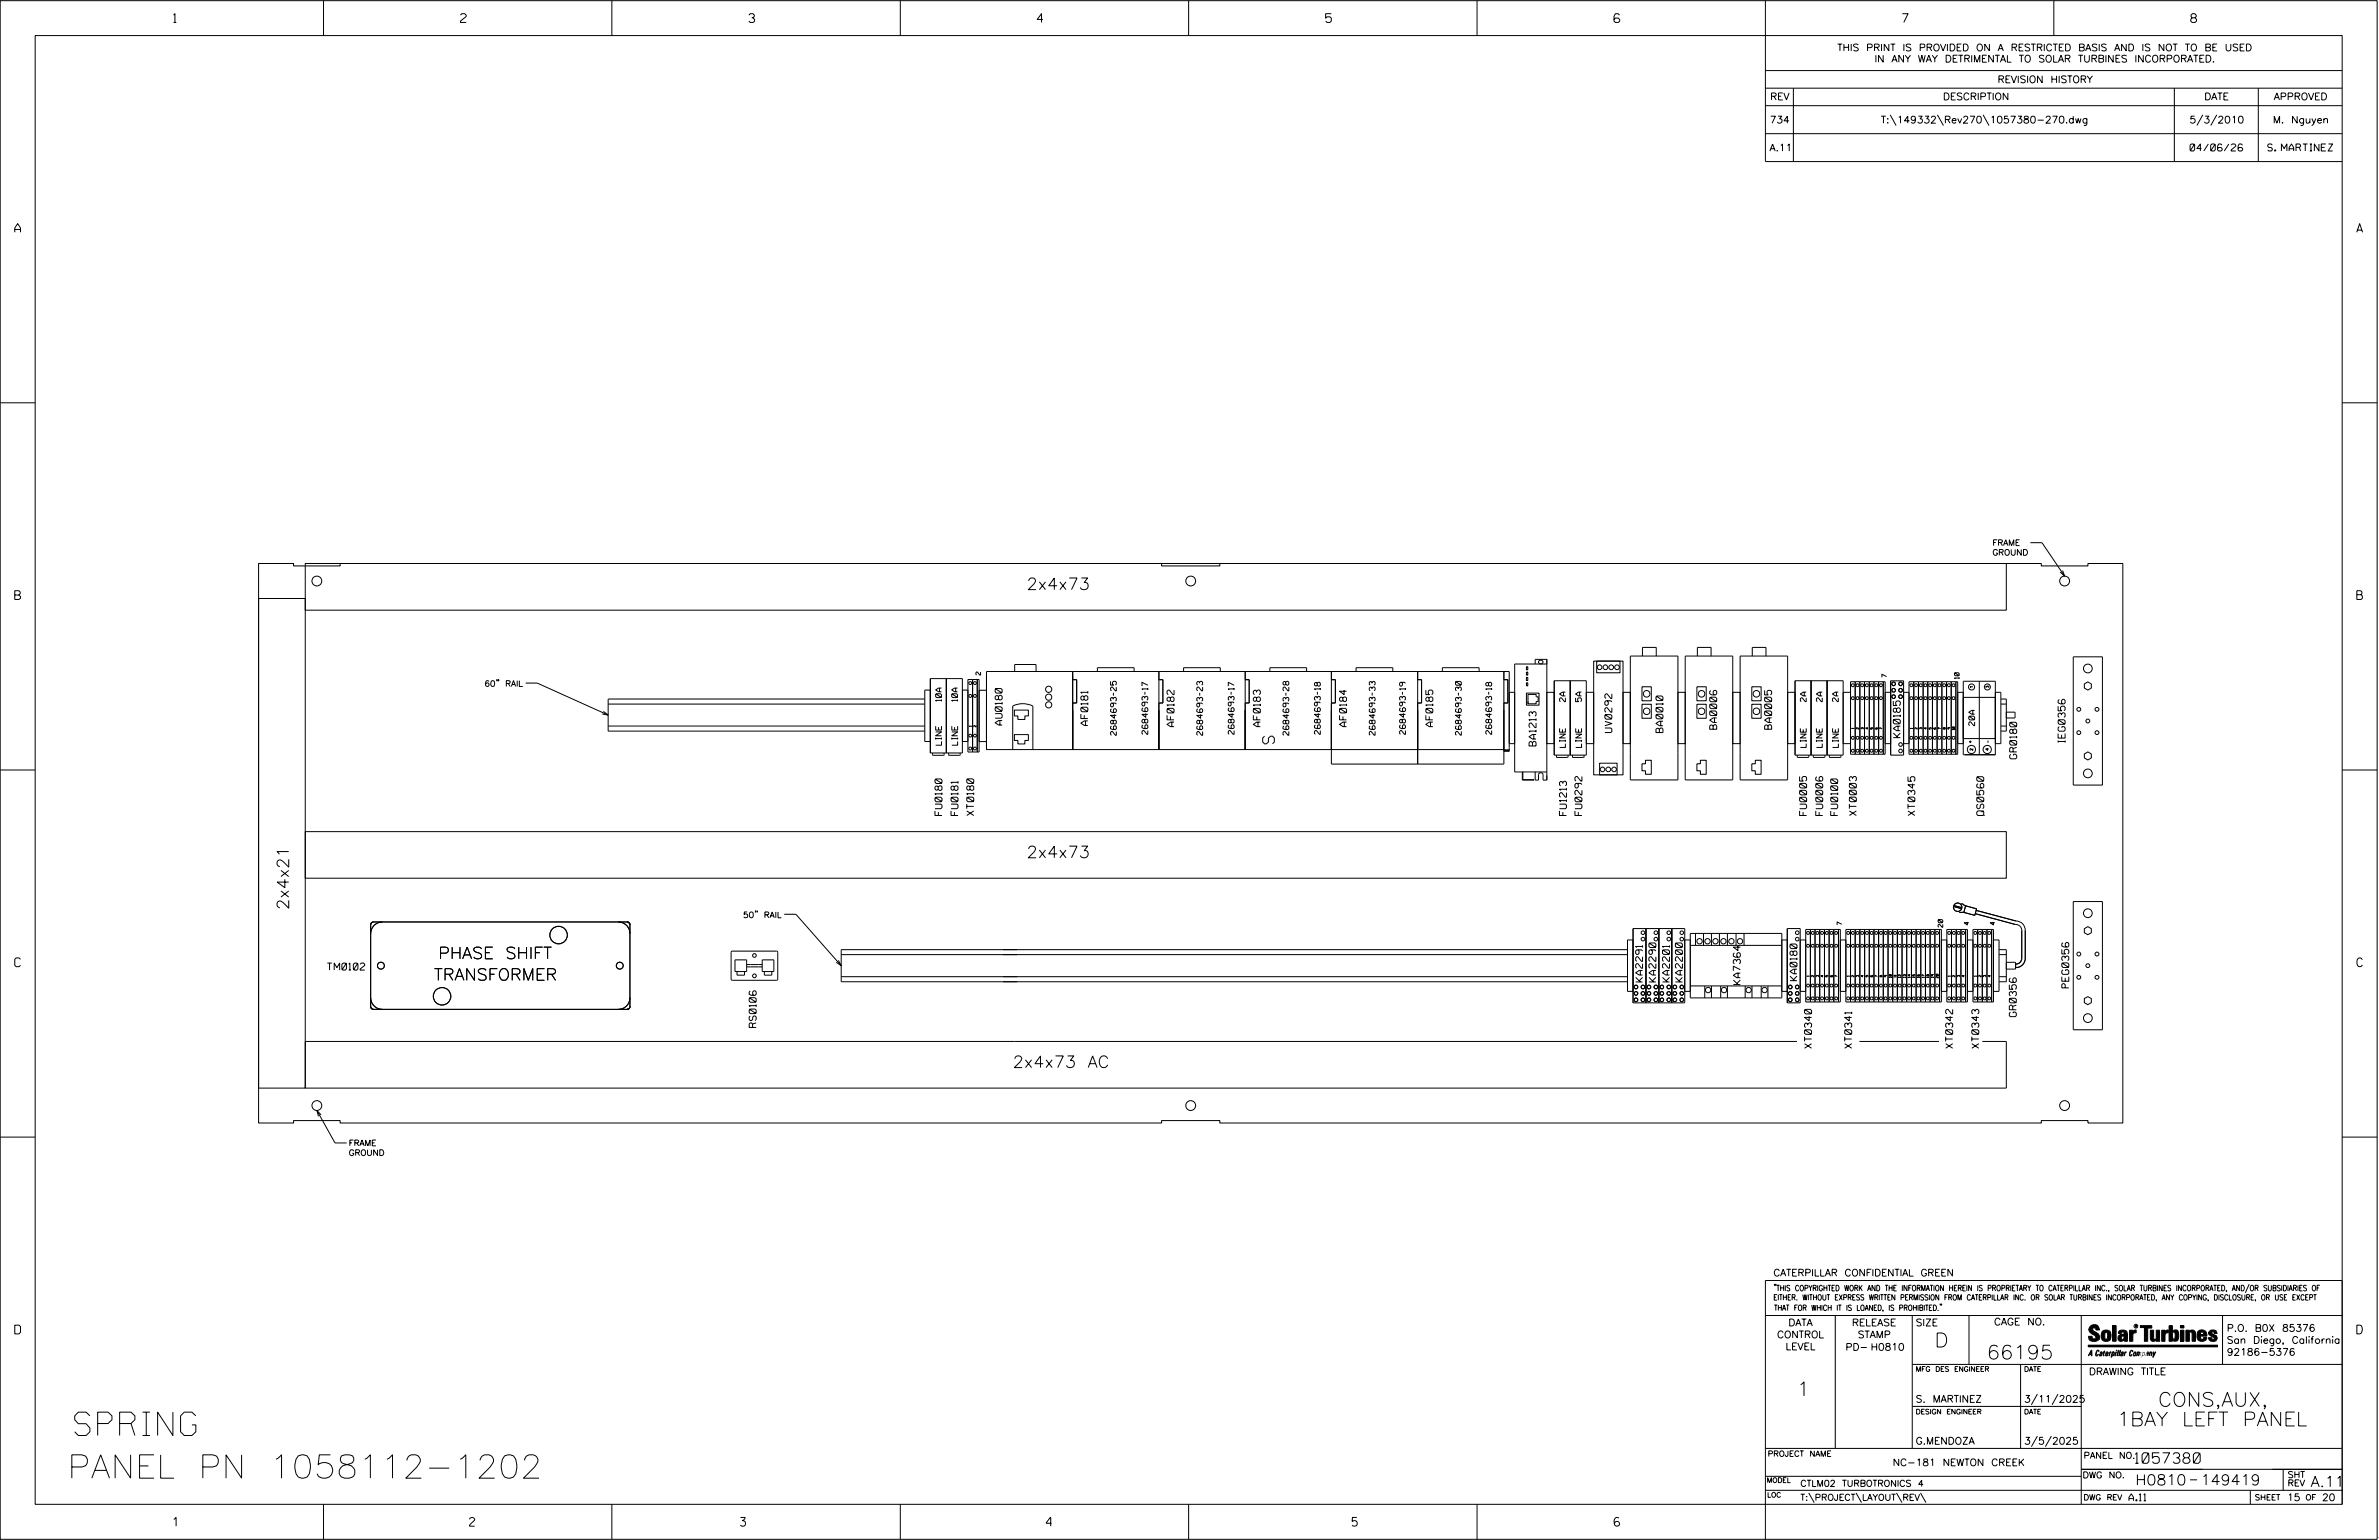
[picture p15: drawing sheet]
<svg xmlns="http://www.w3.org/2000/svg" width="864mm" height="559mm" viewBox="0 0 864 559" stroke-linecap="round" stroke-linejoin="round" font-family="sans-serif">
<defs><g id="words">
<g font-size="8.5">
<text x="27.1" y="520.9">SPRING</text>
<text x="24.5" y="536.4">PANEL PN 1058112-1202</text>
</g>
<g font-size="5.1">
<text x="702.3" y="488.8">D</text>
<text x="721.2" y="493.2">66195</text>
<text x="652.2" y="506.5">1</text>
<text x="783.4" y="510.3">CONS,AUX,</text>
<text x="768.4" y="517.4">1BAY LEFT PANEL</text>
</g>
<g font-size="4.2">
<text x="372.7" y="214">2x4x73</text>
<text x="462.6" y="269.9" transform="rotate(-90 462.6 269.9)">S</text>
<text x="372.7" y="311.3">2x4x73</text>
<text x="104.8" y="330.1" transform="rotate(-90 104.8 330.1)">2x4x21</text>
<text x="159.1" y="347.9">PHASE SHIFT</text>
<text x="157.5" y="355.7">TRANSFORMER</text>
<text x="367.6" y="387.4">2x4x73 AC</text>
</g>
<g font-size="3.8">
<text x="775.1" y="531">1057380</text>
<text x="775.2" y="538.9">H0810</text>
<text x="798.8" y="538.9">149419</text>
<text x="838.8" y="539.5">A.11</text>
</g>
<g font-size="3.2">
<text x="63" y="8.2">1</text>
<text x="167.2" y="8.2">2</text>
<text x="271.8" y="8.2">3</text>
<text x="376.5" y="8.2">4</text>
<text x="481.2" y="8.2">5</text>
<text x="690.6" y="8.2">7</text>
<text x="795.3" y="8.2">8</text>
<text x="5.4" y="84.3">A</text>
<text x="855.5" y="84.3">A</text>
<text x="5.4" y="217.5">B</text>
<text x="855.6" y="217.5">B</text>
<text x="5.4" y="350.8">C</text>
<text x="855.6" y="350.8">C</text>
<text x="5.4" y="484">D</text>
<text x="855.6" y="484">D</text>
<text x="62.8" y="553.8">1</text>
<text x="170.4" y="553.8">2</text>
<text x="268.8" y="553.8">3</text>
<text x="379.8" y="553.8">4</text>
<text x="490.8" y="553.8">5</text>
<text x="585.9" y="553.8">6</text>
</g>
<g font-size="2.5">
<text x="666.9" y="18.5">THIS PRINT IS PROVIDED ON A RESTRICTED BASIS AND IS NOT TO BE USED</text>
<text x="680.5" y="22.6">IN ANY WAY DETRIMENTAL TO SOLAR TURBINES INCORPORATED.</text>
<text x="725.1" y="30">REVISION HISTORY</text>
<text x="642.6" y="36.3">REV</text>
<text x="705.3" y="36.3">DESCRIPTION</text>
<text x="800.2" y="36.3">DATE</text>
<text x="825.4" y="36.3">APPROVED</text>
<text x="642.4" y="44.7">734</text>
<text x="682.8" y="44.7">T:\149332\Rev270\1057380-270.dwg</text>
<text x="794.8" y="44.7">5/3/2010</text>
<text x="825.1" y="44.7">M. Nguyen</text>
<text x="642.4" y="54.8">A.11</text>
<text x="795" y="54.8">04/06/26</text>
<text x="823.2" y="54.8">S. MARTINEZ</text>
<text x="363.8" y="263.1" transform="rotate(-90 363.8 263.1)">AU0180</text>
<text x="394.9" y="263.3" transform="rotate(-90 394.9 263.3)">AF0181</text>
<text x="426.2" y="263.7" transform="rotate(-90 426.2 263.7)">AF0182</text>
<text x="457.5" y="263.7" transform="rotate(-90 457.5 263.7)">AF0183</text>
<text x="488.8" y="263.7" transform="rotate(-90 488.8 263.7)">AF0184</text>
<text x="520.1" y="263.7" transform="rotate(-90 520.1 263.7)">AF0185</text>
<text x="585.1" y="265.8" transform="rotate(-90 585.1 265.8)">UV0292</text>
<text x="603.7" y="265.8" transform="rotate(-90 603.7 265.8)">BA0010</text>
<text x="623.2" y="264.6" transform="rotate(-90 623.2 264.6)">BA0006</text>
<text x="643.1" y="264.6" transform="rotate(-90 643.1 264.6)">BA0005</text>
<text x="689.8" y="267.7" transform="rotate(-90 689.8 267.7)">KA0185</text>
<text x="749.7" y="269.5" transform="rotate(-90 749.7 269.5)">IEG0356</text>
<text x="557.6" y="270.7" transform="rotate(-90 557.6 270.7)">BA1213</text>
<text x="732.1" y="275.3" transform="rotate(-90 732.1 275.3)">GR0180</text>
<text x="341.9" y="295.9" transform="rotate(-90 341.9 295.9)">FU0180</text>
<text x="347.8" y="295.9" transform="rotate(-90 347.8 295.9)">FU0181</text>
<text x="353.5" y="295.9" transform="rotate(-90 353.5 295.9)">XT0180</text>
<text x="568.6" y="295.9" transform="rotate(-90 568.6 295.9)">FU1213</text>
<text x="574.2" y="295.9" transform="rotate(-90 574.2 295.9)">FU0292</text>
<text x="655.8" y="295.9" transform="rotate(-90 655.8 295.9)">FU0005</text>
<text x="661.7" y="295.9" transform="rotate(-90 661.7 295.9)">FU0006</text>
<text x="667.1" y="295.9" transform="rotate(-90 667.1 295.9)">FU0100</text>
<text x="673.9" y="295.9" transform="rotate(-90 673.9 295.9)">XT0003</text>
<text x="695.1" y="295.9" transform="rotate(-90 695.1 295.9)">XT0345</text>
<text x="720.1" y="295.9" transform="rotate(-90 720.1 295.9)">QS0560</text>
<text x="118.8" y="352">TM0102</text>
<text x="596.3" y="356.3" transform="rotate(-90 596.3 356.3)">KA2291</text>
<text x="601.1" y="356.3" transform="rotate(-90 601.1 356.3)">KA2290</text>
<text x="606" y="356.3" transform="rotate(-90 606 356.3)">KA2201</text>
<text x="610.7" y="356.3" transform="rotate(-90 610.7 356.3)">KA2200</text>
<text x="631.7" y="357.3" transform="rotate(-90 631.7 357.3)">KA7364</text>
<text x="652.3" y="355.8" transform="rotate(-90 652.3 355.8)">KA0180</text>
<text x="751" y="358.5" transform="rotate(-90 751 358.5)">PEG0356</text>
<text x="731.9" y="368.9" transform="rotate(-90 731.9 368.9)">GR0356</text>
<text x="274.5" y="372.8" transform="rotate(-90 274.5 372.8)">RS0106</text>
<text x="657.6" y="380.3" transform="rotate(-90 657.6 380.3)">XT0340</text>
<text x="672.2" y="380.3" transform="rotate(-90 672.2 380.3)">XT0341</text>
<text x="708.9" y="380.3" transform="rotate(-90 708.9 380.3)">XT0342</text>
<text x="718.3" y="380.3" transform="rotate(-90 718.3 380.3)">XT0343</text>
<text x="643.8" y="463">CATERPILLAR CONFIDENTIAL GREEN</text>
<text x="645.1" y="485.5">CONTROL</text>
<text x="649.2" y="481.1">DATA</text>
<text x="672.3" y="481.1">RELEASE</text>
<text x="674.4" y="485.5">STAMP</text>
<text x="695.4" y="481.1">SIZE</text>
<text x="723.8" y="480.8">CAGE NO.</text>
<text x="808.4" y="483.1">P.O. B0X 85376</text>
<text x="648.2" y="489.8">LEVEL</text>
<text x="669.9" y="490">PD- H0810</text>
<text x="808.4" y="487.5">San Diego, California</text>
<text x="808.4" y="491.8">92186-5376</text>
<text x="758.3" y="498.9">DRAWING TITLE</text>
<text x="695.4" y="508.9">S. MARTINEZ</text>
<text x="734.8" y="508.9">3/11/2025</text>
<text x="695.4" y="524.1">G.MENDOZA</text>
<text x="734.8" y="524.1">3/5/2025</text>
<text x="687.1" y="531.9">NC-181 NEWTON CREEK</text>
<text x="772.8" y="544.6">A.11</text>
<text x="830.2" y="544.6">15</text>
<text x="842.9" y="544.6">20</text>
</g>
<g font-size="2.3">
<text x="756.4" y="529.2">PANEL NO.</text>
<text x="653.5" y="539.4">CTLM02 TURBOTRONICS 4</text>
<text x="756" y="536.3">DWG NO.</text>
<text x="830.4" y="539.3">REV</text>
<text x="830.4" y="536.2">SHT</text>
<text x="653.5" y="544.5">T:\PROJECT\LAYOUT\REV\</text>
</g>
<g font-size="2.1">
<text x="723.3" y="198">FRAME</text>
<text x="723.3" y="201.5">GROUND</text>
<text x="175.8" y="249.1">60&quot; RAIL</text>
<text x="341.8" y="254.5" transform="rotate(-90 341.8 254.5)">10A</text>
<text x="347.6" y="254.5" transform="rotate(-90 347.6 254.5)">10A</text>
<text x="568.2" y="254.6" transform="rotate(-90 568.2 254.6)">2A</text>
<text x="574.1" y="254.6" transform="rotate(-90 574.1 254.6)">5A</text>
<text x="655.7" y="254.6" transform="rotate(-90 655.7 254.6)">2A</text>
<text x="661.5" y="254.6" transform="rotate(-90 661.5 254.6)">2A</text>
<text x="667.3" y="254.6" transform="rotate(-90 667.3 254.6)">2A</text>
<text x="716.8" y="263.3" transform="rotate(-90 716.8 263.3)">20A</text>
<text x="405.3" y="266.8" transform="rotate(-90 405.3 266.8)">2684693-25</text>
<text x="416.7" y="266.5" transform="rotate(-90 416.7 266.5)">2684693-17</text>
<text x="436.6" y="266.8" transform="rotate(-90 436.6 266.8)">2684693-23</text>
<text x="448" y="266.5" transform="rotate(-90 448 266.5)">2684693-17</text>
<text x="467.9" y="266.8" transform="rotate(-90 467.9 266.8)">2684693-28</text>
<text x="479.3" y="266.5" transform="rotate(-90 479.3 266.5)">2684693-18</text>
<text x="499.2" y="266.8" transform="rotate(-90 499.2 266.8)">2684693-33</text>
<text x="510.2" y="266.5" transform="rotate(-90 510.2 266.5)">2684693-19</text>
<text x="530.5" y="266.8" transform="rotate(-90 530.5 266.8)">2684693-30</text>
<text x="541.5" y="266.5" transform="rotate(-90 541.5 266.5)">2684693-18</text>
<text x="341.8" y="270.4" transform="rotate(-90 341.8 270.4)">LINE</text>
<text x="347.6" y="270.4" transform="rotate(-90 347.6 270.4)">LINE</text>
<text x="568.3" y="271.2" transform="rotate(-90 568.3 271.2)">LINE</text>
<text x="574.1" y="271.2" transform="rotate(-90 574.1 271.2)">LINE</text>
<text x="655.7" y="271.2" transform="rotate(-90 655.7 271.2)">LINE</text>
<text x="661.5" y="271.2" transform="rotate(-90 661.5 271.2)">LINE</text>
<text x="667.3" y="271.2" transform="rotate(-90 667.3 271.2)">LINE</text>
<text x="269.7" y="333">50&quot; RAIL</text>
<text x="126.6" y="419.3">GROUND</text>
<text x="126.6" y="415.8">FRAME</text>
</g>
<g font-size="2">
<text x="643.8" y="468.4">&quot;THIS COPYRIGHTED WORK AND THE INFORMATION HEREIN IS PROPRIETARY TO CATERPILLAR INC., SOLAR TURBINES INCORPORATED, AND/OR SUBSIDIARIES OF</text>
<text x="643.8" y="471.8">EITHER. WITHOUT EXPRESS WRITTEN PERMISSION FROM CATERPILLAR INC. OR SOLAR TURBINES INCORPORATED, ANY COPYING, DISCLOSURE, OR USE EXCEPT</text>
<text x="644" y="475.6">THAT FOR WHICH IT IS LOANED, IS PROHIBITED.&quot;</text>
<text x="641.7" y="528.5">PROJECT NAME</text>
<text x="756.3" y="544.3">DWG REV</text>
<text x="818.5" y="544.3">SHEET</text>
<text x="836.9" y="544.3">OF</text>
</g>
<g font-size="1.8">
<text x="695.4" y="497.6">MFG DES ENGINEER</text>
<text x="734.8" y="497.6">DATE</text>
<text x="695.4" y="513.1">DESIGN ENGINEER</text>
<text x="734.8" y="513.1">DATE</text>
<text x="641.3" y="538">MODEL</text>
<text x="641.5" y="543.3">LOC</text>
</g>
<g font-size="1.7">
<text x="355.9" y="245" transform="rotate(-90 355.9 245)">2</text>
<text x="684.8" y="245.8" transform="rotate(-90 684.8 245.8)">7</text>
<text x="711.2" y="246.3" transform="rotate(-90 711.2 246.3)">10</text>
<text x="668.6" y="335.6" transform="rotate(-90 668.6 335.6)">7</text>
<text x="714.7" y="335.6" transform="rotate(-90 714.7 335.6)">4</text>
<text x="724.2" y="335.6" transform="rotate(-90 724.2 335.6)">4</text>
<text x="705.3" y="336.5" transform="rotate(-90 705.3 336.5)">20</text>
</g>
<g font-size="1.1">
<text x="716.2" y="249.6" transform="rotate(-90 716.2 249.6)">1</text>
<text x="721.9" y="249.6" transform="rotate(-90 721.9 249.6)">3</text>
<text x="722.2" y="269.5" transform="rotate(-90 722.2 269.5)">-</text>
<text x="716.2" y="272.3" transform="rotate(-90 716.2 272.3)">2</text>
<text x="721.9" y="272.3" transform="rotate(-90 721.9 272.3)">4</text>
</g>
<text font-size=".9" x="775.1" y="481.7">R</text>
<g font-size=".8">
<text x="352.6" y="263.6" transform="rotate(-90 352.6 263.6)">1</text>
<text x="354.3" y="263.8" transform="rotate(-90 354.3 263.8)">2</text>
<text x="673" y="264.4" transform="rotate(-90 673 264.4)">1</text>
<text x="674.7" y="264.6" transform="rotate(-90 674.7 264.6)">2</text>
<text x="676.4" y="264.6" transform="rotate(-90 676.4 264.6)">3</text>
<text x="678.1" y="264.6" transform="rotate(-90 678.1 264.6)">4</text>
<text x="679.8" y="264.6" transform="rotate(-90 679.8 264.6)">5</text>
<text x="681.5" y="264.6" transform="rotate(-90 681.5 264.6)">6</text>
<text x="683.2" y="264.6" transform="rotate(-90 683.2 264.6)">7</text>
<text x="694.3" y="264.4" transform="rotate(-90 694.3 264.4)">1</text>
<text x="696" y="264.6" transform="rotate(-90 696 264.6)">2</text>
<text x="697.7" y="264.6" transform="rotate(-90 697.7 264.6)">3</text>
<text x="699.4" y="264.6" transform="rotate(-90 699.4 264.6)">4</text>
<text x="701.1" y="264.6" transform="rotate(-90 701.1 264.6)">5</text>
<text x="706.2" y="264.6" transform="rotate(-90 706.2 264.6)">8</text>
<text x="707.9" y="264.6" transform="rotate(-90 707.9 264.6)">9</text>
<text x="709.6" y="264.9" transform="rotate(-90 709.6 264.9)">10</text>
<text x="656.8" y="354.3" transform="rotate(-90 656.8 354.3)">1</text>
<text x="658.5" y="354.5" transform="rotate(-90 658.5 354.5)">2</text>
<text x="660.2" y="354.5" transform="rotate(-90 660.2 354.5)">3</text>
<text x="661.9" y="354.5" transform="rotate(-90 661.9 354.5)">4</text>
<text x="663.6" y="354.5" transform="rotate(-90 663.6 354.5)">5</text>
<text x="665.3" y="354.5" transform="rotate(-90 665.3 354.5)">6</text>
<text x="667" y="354.5" transform="rotate(-90 667 354.5)">7</text>
<text x="671.3" y="354.3" transform="rotate(-90 671.3 354.3)">1</text>
<text x="673" y="354.5" transform="rotate(-90 673 354.5)">2</text>
<text x="674.7" y="354.5" transform="rotate(-90 674.7 354.5)">3</text>
<text x="676.4" y="354.5" transform="rotate(-90 676.4 354.5)">4</text>
<text x="678.1" y="354.5" transform="rotate(-90 678.1 354.5)">5</text>
<text x="679.8" y="354.5" transform="rotate(-90 679.8 354.5)">6</text>
<text x="681.5" y="354.5" transform="rotate(-90 681.5 354.5)">7</text>
<text x="683.2" y="354.5" transform="rotate(-90 683.2 354.5)">8</text>
<text x="684.9" y="354.5" transform="rotate(-90 684.9 354.5)">9</text>
<text x="686.6" y="354.7" transform="rotate(-90 686.6 354.7)">10</text>
<text x="688.3" y="354.6" transform="rotate(-90 688.3 354.6)">11</text>
<text x="690" y="354.7" transform="rotate(-90 690 354.7)">12</text>
<text x="691.7" y="354.7" transform="rotate(-90 691.7 354.7)">13</text>
<text x="693.4" y="354.7" transform="rotate(-90 693.4 354.7)">14</text>
<text x="695.1" y="354.7" transform="rotate(-90 695.1 354.7)">15</text>
<text x="696.8" y="354.7" transform="rotate(-90 696.8 354.7)">16</text>
<text x="698.5" y="354.7" transform="rotate(-90 698.5 354.7)">17</text>
<text x="700.2" y="354.7" transform="rotate(-90 700.2 354.7)">18</text>
<text x="701.9" y="354.7" transform="rotate(-90 701.9 354.7)">19</text>
<text x="703.6" y="354.9" transform="rotate(-90 703.6 354.9)">20</text>
<text x="708" y="354.3" transform="rotate(-90 708 354.3)">1</text>
<text x="709.7" y="354.5" transform="rotate(-90 709.7 354.5)">2</text>
<text x="711.4" y="354.5" transform="rotate(-90 711.4 354.5)">3</text>
<text x="713.1" y="354.5" transform="rotate(-90 713.1 354.5)">4</text>
<text x="717.5" y="354.3" transform="rotate(-90 717.5 354.3)">1</text>
<text x="719.2" y="354.5" transform="rotate(-90 719.2 354.5)">2</text>
<text x="720.9" y="354.5" transform="rotate(-90 720.9 354.5)">3</text>
<text x="722.6" y="354.5" transform="rotate(-90 722.6 354.5)">4</text>
</g>
</g></defs>
<g fill="none" stroke="#000" stroke-width=".36">
<path d="M.1 .2h862.8v558.4h-862.8zM12.8 12.9h837.4v533h-837.4zM117.4 .2v12.7M222.1 .2v12.7M326.8 .2v12.7M431.5 .2v12.7M536.2 .2v12.7M587.9 5.5l-.5-.5h-1l-.5 1v1.7l.5 .4h1l.6-.4v-.6l-.6-.5h-1l-.5 .5M640.9 .2v58.4h209.3M745.6 .2v12.7M640.9 25.6h209.3M640.9 32h209.3"/>
<path d="M640.9 38.3h209.3M651 32v26.6M789.3 32v26.6M819.8 32v26.6M640.9 48.5h209.3M686.2 41.7l2.1 3.8M703.3 41.7l2.2 3.8M719.9 41.7l2.1 3.8M799.6 41.7l-2.1 3.8M804.7 41.7l-2.2 3.8M.1 146.2h12.7M850.2 146.2h12.7"/>
<path d="M737 196.9h4.3l8.2 12.2M93.9 204.5h12.7v.9h16.9v-.9h298.2v.9h21.1v-.9h298.2v.9h16.9v-.9h12.7v203h-12.7v-.9h-16.9v.9h-298.2v-.9h-21.1v.9h-298.2v-.9h-16.9v.9h-12.7zM93.9 217.2h16.9v177.6h-16.9zM110.8 204.5h617.5v16.9h-617.5zM748.7 207l.8 2.1-1.6-1.5M578.5 239.9h10.7v41.3h-10.7zM579.6 239.9h8.5v4.2h-8.5zM591.8 238.1h17.3v44.9h-17.3zM596.2 238.1v-3.2h5v3.2M611.8 238.1h17.2v44.9h-17.2zM616.2 238.1v-3.2h4.9v3.2M631.7 238.1h17.2v44.9h-17.2z"/>
<path d="M636.1 238.1v-3.2h5v3.2M752.6 238.3h10.6v46.6h-10.6zM180.5 246.7h-.2h.2l-.2 .5M181.1 246.7h-.2h.2l-.2 .5M190.8 247.9h4.2l25.8 11.6M219 258.1l1.8 1.4-2.2-.4M220.8 255.5h114.9M335.7 253.6h-114.9v11.7h114.9M337.7 250.4h-2v18.7h2M337.7 246.2h11.7v27h-11.7zM343.5 246.2v27M349.4 250.4h2"/>
<path d="M351.4 246.6h4v26.3h-4zM353.1 246.6v26.3M354.8 246.6v26.3M355.4 250.5h2.7v18.6h-2.7zM368.2 257.7h5.1v2.1h-1.3v1.3h-2.5v-1.3h-1.3zM368.3 243.7v-2.6h7.8v2.6M389.4 246.6h1.4v8.5h-1.4M389.4 243.7v28.3M398.4 243.7v-1.4h13.3v1.4M420.7 246.6h1.4v8.5h-1.4M420.7 243.7v28.3M429.6 243.7v-1.4h13.4v1.4"/>
<path d="M452 246.6h1.5v8.5h-1.5M452 243.7v28.3M461 243.7v-1.4h13.3v1.4M483.3 246.6h1.5v8.5h-1.5M492.3 243.7v-1.4h13.3v1.4M514.6 246.6h1.4v8.5h-1.4M514.6 243.7v33.5M523.6 243.7v-1.4h13.3v1.4M545.9 243.7v33.5h-62.6v-33.5M545.9 246.6h1.5v8.5h-1.5M547.9 251.2h1.9M554.1 247.8h.5v1h-.5z"/>
<path d="M554.1 245.8h.5v1.1h-.5zM554.1 243.9h.5v1.1h-.5zM554.1 241.9h.5v1.1h-.5zM554.1 251.5h4.6v4.4h-4.6zM554.7 254.5v.9h2.9v-.9h.8v-1.7h-.8v-.8h-2.9v3.4M557.3 240.9v-1.6h4.2v43.8h-1.4v-2a.84 .84 0 0 0-.8-.7 .84 .84 0 0 0-.8 .7v2h-1.2v-3M561.5 240.9h-11.7v39.2h11.7M561.5 251.2h2.7v18.6h-2.7zM564.2 247h11.6v27h-11.6zM570 247v27M575.8 251.2h2.7v18.6h-2.7zM589.2 251.2h2.6v18.6h-2.6z"/>
<path d="M596.1 255.6h3.3v5h-3.3zM596.1 249.2h3.3v5.1h-3.3zM609.1 251.2h2.7v18.6h-2.7zM616 255.6h3.4v5h-3.4zM616 249.2h3.4v5.1h-3.4zM629 251.2h2.7v18.6h-2.7zM635.9 255.6h3.4v5h-3.4zM635.9 249.2h3.4v5.1h-3.4zM648.9 251.2h2.7v18.6h-2.7zM651.6 247h17.5v27h-17.5zM657.4 247v27M663.3 247v27"/>
<path d="M669.1 251.2h2.7v18.6h-2.7zM671.8 247.4h12.5v26.3h-12.5zM673.5 247.4v26.3M675.1 247.4v26.3M676.8 247.4v26.3M678.6 247.4v26.3M680.3 247.4v26.3M682 247.4v26.3M683.6 247.4v26.3M684.3 251.2h2M686.3 247.1h4.7v26.9h-4.7zM691 251.2h2"/>
<path d="M693 247.4h17.7v26.3h-17.7zM694.7 247.4v26.3M696.4 247.4v26.3M698.1 247.4v26.3M699.8 247.4v26.3M701.5 247.4v26.3M703.2 247.4v26.3M704.9 247.4v26.3M706.6 247.4v26.3M708.3 247.4v26.3M710 247.4v26.3M710.7 251.2h2"/>
<path d="M712.7 253h11.6v15h-11.6zM712.7 247.2h11.6v26.7h-11.6zM718.5 247.2v26.7M724.3 251.2h2v18.6h-2M726.3 253.6h2v11.7h-2M726.3 255.5h2M728.3 258.4h3.2v2.1h-3.2M756.6 248.2l1.3-.8 1.3 .8v1.5l-1.3 .7-1.3-.7zM.1 279.4h12.7M220.8 263.5h114.9M338.5 273.2l.2 .9h3.8l.2-.9M344.3 273.2l.2 .9h3.9l.1-.9"/>
<path d="M349.4 269.1h2M367.6 272v-15.8a8.3 8.3 0 0 1 7.3 0v15.8M368.2 266.6h5.1v2.1h-1.3v1.2h-2.5v-1.2h-1.3zM545.9 272.1h2l-2 .5h2zM545.9 272h-187.8v-28.3h189.8v28.9M547.9 269.8h1.9M565 274l.2 .8h3.8l.2-.8M570.8 274l.2 .8h3.9l.1-.8M580.7 276.9h6.3v4.3h-6.3zM597.3 275.9h2.1v5.1h-2.1v-1.3h-1.2v-2.6h1.2zM616 277.1h1.3v-1.2h2.1v5.1h-2.1v-1.3h-1.3zM635.9 277.1h1.3v-1.2h2.1v5.1h-2.1v-1.3h-1.3z"/>
<path d="M652.4 274l.2 .8h3.8l.2-.8M658.2 274l.2 .8h3.9l.1-.8M664.1 274l.1 .8h3.9l.2-.8M684.3 269.8h2M691 269.8h2M702.1 264.1l-.2 .3 .3 .2h.4l.2-.4h-.5l.2 .4M704.5 264.4l-.9-.4v.6M710.7 269.8h2M714.8 269.2h.9M715.2 268.7v.9M726.3 263.5h2M756.6 273.6l1.3-.8 1.3 .8v1.4l-1.3 .8-1.3-.8z"/>
<path d="M850.2 279.4h12.7M552.8 280.1v2.8l4.1 .2h-4.3v-3M110.8 301.8h617.5v16.9h-617.5zM135 334.7l.6-.2 92.4 .1 .5 .4 .2 .6-.1 29.9-.4 .6-.6 .2-92.3-.1-.5-.4-.3-.6v-29.6zM138.8 334.5a4.3 4.3 0 0 0-4.3 4.3M224.4 334.5a4.2 4.2 0 0 1 4.3 4.3M274.4 330.6h-.3h.3l-.3 .5M275 330.6l-.2 .5M284.7 331.8h4.2l16.5 18.6M592.8 336.9h18.8v27h-18.8zM597.5 336.9v27M602.2 336.9v27"/>
<path d="M606.9 336.9v27M613.6 338.7h33.2v23.4h-33.2zM615.5 338.7v4.3M618.4 338.7v4.3M621.3 338.7v4.3M624.2 338.7v4.3M627.1 338.7v4.3M630.2 338.7v4.3M633.1 338.7v4.3M648.8 336.9h4.7v27h-4.7zM655.5 337.3h12.6v26.3h-12.6zM657.2 337.3v26.3"/>
<path d="M658.9 337.3v26.3M660.6 337.3v26.3M662.3 337.3v26.3M664 337.3v26.3M665.7 337.3v26.3M667.4 337.3v26.3M670.1 337.3h34.6v26.3h-34.6zM671.8 337.3v26.3M673.5 337.3v26.3M675.1 337.3v26.3M676.9 337.3v26.3M678.6 337.3v26.3"/>
<path d="M680.3 337.3v26.3M682 337.3v26.3M683.6 337.3v26.3M685.4 337.3v26.3M687.1 337.3v26.3M688.8 337.3v26.3M690.5 337.3v26.3M692.1 337.3v26.3M693.9 337.3v26.3M695.6 337.3v26.3M697.3 337.3v26.3M699 337.3v26.3"/>
<path d="M700.7 337.3v26.3M702.4 337.3v26.3M704.1 337.3v26.3M706.7 337.3h7.5v26.3h-7.5zM708.4 337.3v26.3M709.2 328.9l2.9 .8M709.3 328.6l2.9 .8M710.1 337.3v26.3M711.2 330.9l1.8 .2M711.8 337.3v26.3M712 327.9l1.7 .9M713.5 328.7l4 1.1-.6 2.3-4-1z"/>
<path d="M713.5 337.3v26.3M716.2 337.3h7.5v26.3h-7.5zM717.4 330.3l14.4 3.9a3.4 3.4 0 0 1 3.4 3.4v10.1a3.4 3.4 0 0 1-3.5 3.4v-1.3a2.1 2.1 0 0 0 2.2-2.1v-10.1a2.24 2.24 0 0 0-2.4-2.2l-14.4-3.9M717.9 337.3v26.3M719.6 337.3v26.3M721.3 337.3v26.3M723 337.3v26.3M752.6 327.1h10.6v46.6h-10.6zM756.6 337l1.3-.8 1.3 .8v1.5l-1.3 .7-1.3-.7zM265.5 345.3l.3-.2 16.3 .1 .2 .3v10l-.4 .2-16.3-.1-.2-.3zM266.8 348.3h4.2v4.2h-4.2zM267.5 352.5v1.3h2.8v-1.3"/>
<path d="M271 350h5.7M271 350.8h5.7M276.7 348.3h4.2v4.2h-4.2zM277.5 352.5v1.3h2.7v-1.3M304.3 348.5l1.1 1.9-1.8-1.2M305.4 354.4h285.4M305.4 346.4h285.4M590.8 344.6h-285.4v11.6h285.4M592.8 341.1h-2v18.6h2M611.6 341.1h2M611.6 359.7h2M613.6 357.8h33.2"/>
<path d="M613.6 343h33.2M618.8 357.8v4.3M621.3 357.8v4.3M624.6 357.8v4.3M627.1 357.8v4.3M633.5 357.8v4.3M636 357.8v4.3M639.3 357.8v4.4M641.8 357.8v4.3M646.8 359.7h2M646.8 341.1h2M653.5 359.7h2"/>
<path d="M653.5 341.1h2M668.1 341.1h2M668.1 359.7h2M704.7 341.1h2M704.7 359.7h2M714.2 359.7h2M714.2 341.1h2M723.7 341.1h2v18.6h-2M725.7 344.6h2.6v11.6h-2.6M725.7 354.4h2.6M725.7 346.4h2.6M728.3 349.2h3.4v2.4h-3.4"/>
<path d="M134.5 362a4.3 4.3 0 0 0 4.3 4.3M228.7 362a4.2 4.2 0 0 1-4.3 4.3M652.3 377.9h-541.5v16.9h617.5v-16.9h-8.7M675 377.9h28.9M756.6 362.3l1.3-.7 1.3 .7v1.5l-1.3 .8-1.3-.8zM.1 412.6h12.7M115 402.9l6.6 11.8h4.2M116.5 404.5l-1.5-1.6 .6 2.2M850.2 412.6h12.7M640.9 477.3h209.3M644.2 466.1l-.1 .4M644.7 466.1l-.2 .4"/>
<path d="M666.2 477.3v48.3M694.2 477.3v48.3M704.4 473.3l-.1 .4M704.8 473.3l-.1 .4M714.8 477.3v17.8M755.5 477.3v68.6M806.8 477.3v17.8M816.5 466l-1.4 3.1M850.2 464.6h-209.3v94M850.2 464.8v81.1M694.2 495.1h156M733.5 495.1v30.5"/>
<path d="M758.6 481.4a2.02 2.02 0 0 1 3.1-.1l.5 1.3h-1.3l-.2-.6-.4-.2-.6 .1-.1 .4 .4 .7a2.46 2.46 0 0 1 2.2 2.9 2.83 2.83 0 0 1-3.8 .3l-.3-1.3h1.3l.2 .7 .6 .3 .5-.2 .2-.5-.4-.6-1.9-1.2-.4-.9zM759.2 491.3h-.7l.7-1.2v1.9h.2l-.1-2.1-1.3 2.1 .5-.5h.7M761.3 490l.3-.2 .4 .3-.1 .3-.3-.4-.4 .3-.3 1.6h.4l.4-.5-.3 .6-.4 .1-.3-.4zM762.6 490.6l.5-.1-.1 1.4h-.9a.74 .74 0 0 1 .9-.8l-.3 .7-.5 .1 .2-.5 .6-.2v-.5l-.7 .2zM763 483.2a2.17 2.17 0 0 1 3.1 0l.3 1.4-.3 1.5a2.17 2.17 0 0 1-3.1 0l-.3-1.5zM763.6 490.5l.4-.4 .2 .6h-.3l-.3 .9 .2 .4-.3-.1zM764.1 483.7l.5-.4 .4 .3v2.2l-.4 .2-.5-.2zM764.6 491.1l.6 .2v-.7l-.4-.1-.4 .6-.1 .8h.6M764.6 491.1l-.1 .8h.4M764.6 482.6v.8M764.8 490.7l.4 .1v.3h-.6zM765 491.5l-.1 .4z"/>
<path d="M766 490.5l-.5 1.5zM766 490.8l.4-.3-.4 .4M766.9 481h1.3v5.7h-1.3zM767 490.8l.5 .1-.3 .8-.4 .2zM767.3 490.5h-.5l-.5 2M767.3 490.5a.8 .8 0 0 1 .2 1 .8 .8 0 0 1-.9 .4l-.1 .6M767.3 490.5l-.1 .2M768.1 490.5l-.4 1.5zM768.2 489.9h.3l-.1 .2h-.2zM769 489.9l-.5 2.1zM769.7 489.9l-.6 2.1zM770.1 491.4l.5-.3-.5 .8z"/>
<path d="M770.4 491.9h.1M770.6 491.1l.1-.4-.7 .2 .1-.3 .6-.1 .2 .3-.5 1.1M770.6 491.1a.74 .74 0 0 0-.8 .8h.6M771 484.8h-.7l-.3 .6 .4 .7 .5-.3 .1-2.4h-.8l-.1 .4h-1.2a1.71 1.71 0 0 1 1.8-1.3 1.71 1.71 0 0 1 1.6 1.4v2.8h-1.1l-.1-.6M771 484.2l-1.5 .1a1.41 1.41 0 0 0 0 2.4l.5 .1 1.1-.7M771.2 486.1h-.1M771.4 490.5l.1 .3 .4-.3-.9 1.5zM771.5 490.8h.1M773 482.7h1.2v.5l.5-.5 .7-.1v1h-.6l-.5 .4-.1 2.7h-1.2zM773.3 490.3l.6-.4 .4 .2-.1 .4-.3-.4a1.28 1.28 0 0 0-.5 1.8l.6-.4-.1 .4-.8 .1zM774.7 490.8l.5-.3a.88 .88 0 0 1 .2 .9 .88 .88 0 0 1-.7 .7l-.2-.2zM774.8 490.9h.5l-.3 1h-.3l-.2-.2z"/>
<path d="M775.2 490.5l-.1 .2M776.8 481h4.3v.9h-1.5v4.8h-1.3M776.8 490.6l-.8 .2v-.3l-.4 1.5 .8-1.3v1.3l.3-1.2M779.3 491.1h.4M779.6 490.5h.3l-.3 1.4M779.6 490.7h.2l-.1 .4M779.7 491.1l-.1 .4M779.7 491.1l-.4 .2M780.1 492l.4-1.5 .1 .3 .3-.3 .3 .2-.3 1.3v-1.3l-.7 1.3M780.6 482.7h1.2v2.7l.1 .4 .4 .3 .4-.7v-2.7h1.2l.1 4h-1.3v-.5l-1.1 .6-.7-.3-.3-.7zM781.6 492.5l1-2-.8 1.3-.2-1.3-.2 2M784.7 482.7h1.2v.5l.5-.5 .7-.1v1h-.5l-.6 .4-.1 2.7h-1.2z"/>
<path d="M787.4 481h1.2v2a1.4 1.4 0 0 1 2.2 .2l.1 1.4-.4 1.9-1.5 .1-.4-.5v-1l.5 .9 .5-.3v-2.1l-.5-.4-.5 .7v2.8h-1.2zM791.5 482.7h1.3v4h-1.3zM791.5 481h1.3v.9h-1.3zM793.5 482.7h1.3v.4l.7-.5 1.1 .2 .4 .6v3.3h-1.2l-.3-3.4-.7 .2v3.2h-1.3zM794.8 483.1h.1M797.7 483.2a1.92 1.92 0 0 1 2.4-.5 1.92 1.92 0 0 1 1 2.1h-2.3v.8l.6 .5 .5-.3v-.5h1.2a1.83 1.83 0 0 1-2.1 1.4 1.83 1.83 0 0 1-1.5-2.1zM798.8 484.2v.6M799.1 483.4h.6l.2 .8h-1.1zM804.6 482.9a1.84 1.84 0 0 0-2.9 .8 3.3 3.3 0 0 0 2.2 1.9l-.5 .5-.4-.3-.1-.4h-1.2l.1 .6a1.92 1.92 0 0 0 2.9 .4M804.9 483.8h-1.2l-.2-.6-.5 .1-.1 .3 .1 .3 1.8 .9M805.1 488.1h-47.1v.6h47.1M694.2 510.3h61.3"/>
<path d="M739.6 505.8l-2.2 3.9M747.1 505.8l-2.2 3.9M640.9 525.6h209.2M640.9 535.7h114.6M739.6 521.1l-2.2 3.8M744.7 521.1l-2.2 3.8M755.5 533.2h94.7M795 537h2.6M828.8 533.2v7.6M117.4 545.9v12.7M222.1 545.9v12.7M326.8 545.9v12.7"/>
<path d="M431.5 545.9v12.7M536.2 545.9v12.7M640.9 540.8h209.3M656.6 541.7l2 3.5M673.8 541.7l1.9 3.5M688.4 541.7l2 3.5M697.2 541.7l1.9 3.5M816.9 541v4.9M863.5 558h.1"/>
<circle cx="115" cy="210.8" r="1.78"/>
<circle cx="432.2" cy="210.8" r="1.78"/>
<circle cx="749.5" cy="210.8" r="1.78"/>
<circle cx="352.2" cy="252.5" r=".53"/>
<circle cx="352.2" cy="247.9" r=".53"/>
<circle cx="353.9" cy="252.5" r=".53"/>
<circle cx="353.9" cy="247.9" r=".53"/>
<circle cx="380.7" cy="250.1" r="1.13"/>
<circle cx="380.7" cy="253" r="1.12"/>
<circle cx="380.7" cy="255.8" r="1.12"/>
<circle cx="559.4" cy="240.3" r=".77"/>
<circle cx="580.7" cy="242.1" r=".85"/>
<circle cx="582.8" cy="242.1" r=".86"/>
<circle cx="584.9" cy="242.1" r=".86"/>
<circle cx="587" cy="242.1" r=".86"/>
<circle cx="597.7" cy="258.1" r="1.19"/>
<circle cx="597.8" cy="251.8" r="1.2"/>
<circle cx="617.7" cy="258.1" r="1.19"/>
<circle cx="617.7" cy="251.8" r="1.2"/>
<circle cx="637.6" cy="258.1" r="1.2"/>
<circle cx="637.6" cy="251.8" r="1.21"/>
<circle cx="672.6" cy="253.3" r=".53"/>
<circle cx="672.6" cy="248.6" r=".53"/>
<circle cx="674.3" cy="253.3" r=".53"/>
<circle cx="674.3" cy="248.6" r=".53"/>
<circle cx="676" cy="253.3" r=".53"/>
<circle cx="676" cy="248.6" r=".53"/>
<circle cx="677.7" cy="248.6" r=".53"/>
<circle cx="677.7" cy="253.3" r=".53"/>
<circle cx="679.4" cy="248.6" r=".53"/>
<circle cx="679.4" cy="253.3" r=".52"/>
<circle cx="681.1" cy="248.6" r=".53"/>
<circle cx="681.1" cy="253.3" r=".53"/>
<circle cx="682.8" cy="253.3" r=".53"/>
<circle cx="682.8" cy="248.6" r=".53"/>
<circle cx="687.4" cy="252.8" r=".65"/>
<circle cx="687.4" cy="250.5" r=".66"/>
<circle cx="687.4" cy="248.1" r=".66"/>
<circle cx="689.9" cy="252.8" r=".66"/>
<circle cx="689.9" cy="248.1" r=".67"/>
<circle cx="689.9" cy="250.5" r=".67"/>
<circle cx="693.8" cy="248.6" r=".53"/>
<circle cx="693.8" cy="253.3" r=".53"/>
<circle cx="695.6" cy="253.3" r=".52"/>
<circle cx="695.6" cy="248.6" r=".53"/>
<circle cx="697.3" cy="248.6" r=".53"/>
<circle cx="697.3" cy="253.3" r=".53"/>
<circle cx="699" cy="253.3" r=".53"/>
<circle cx="699" cy="248.6" r=".53"/>
<circle cx="700.7" cy="253.3" r=".53"/>
<circle cx="700.7" cy="248.6" r=".53"/>
<circle cx="702.3" cy="253.3" r=".53"/>
<circle cx="702.3" cy="248.6" r=".53"/>
<circle cx="704" cy="253.3" r=".53"/>
<circle cx="704" cy="248.6" r=".53"/>
<circle cx="705.8" cy="248.6" r=".53"/>
<circle cx="705.8" cy="253.3" r=".53"/>
<circle cx="707.5" cy="253.3" r=".53"/>
<circle cx="707.5" cy="248.6" r=".53"/>
<circle cx="709.2" cy="248.6" r=".53"/>
<circle cx="709.2" cy="253.3" r=".53"/>
<circle cx="715.7" cy="249.3" r="1.1"/>
<circle cx="721.4" cy="249.3" r="1.09"/>
<circle cx="754.6" cy="257.4" r=".71"/>
<circle cx="757.9" cy="242.6" r="1.59"/>
<circle cx="761.2" cy="257.4" r=".71"/>
<circle cx="352.2" cy="266.9" r=".52"/>
<circle cx="352.2" cy="271.6" r=".53"/>
<circle cx="353.9" cy="266.9" r=".52"/>
<circle cx="353.9" cy="271.6" r=".53"/>
<circle cx="581.7" cy="279.2" r=".85"/>
<circle cx="583.8" cy="279.2" r=".85"/>
<circle cx="585.9" cy="279.2" r=".85"/>
<circle cx="672.6" cy="267.7" r=".53"/>
<circle cx="672.6" cy="272.4" r=".53"/>
<circle cx="674.3" cy="272.4" r=".53"/>
<circle cx="674.3" cy="267.7" r=".53"/>
<circle cx="676" cy="267.7" r=".53"/>
<circle cx="676" cy="272.4" r=".53"/>
<circle cx="677.7" cy="267.7" r=".53"/>
<circle cx="677.7" cy="272.4" r=".53"/>
<circle cx="679.4" cy="272.4" r=".52"/>
<circle cx="679.4" cy="267.7" r=".52"/>
<circle cx="681.1" cy="267.7" r=".53"/>
<circle cx="681.1" cy="272.4" r=".53"/>
<circle cx="682.8" cy="272.4" r=".53"/>
<circle cx="682.8" cy="267.7" r=".53"/>
<circle cx="689.9" cy="270.2" r=".67"/>
<circle cx="689.9" cy="272.5" r=".67"/>
<circle cx="693.8" cy="267.7" r=".53"/>
<circle cx="693.8" cy="272.4" r=".53"/>
<circle cx="695.6" cy="272.4" r=".52"/>
<circle cx="695.6" cy="267.7" r=".52"/>
<circle cx="697.3" cy="272.4" r=".53"/>
<circle cx="697.3" cy="267.7" r=".53"/>
<circle cx="699" cy="272.4" r=".53"/>
<circle cx="699" cy="267.7" r=".53"/>
<circle cx="700.7" cy="267.7" r=".53"/>
<circle cx="700.7" cy="272.4" r=".53"/>
<circle cx="702.3" cy="272.4" r=".53"/>
<circle cx="702.3" cy="267.7" r=".53"/>
<circle cx="704" cy="267.7" r=".53"/>
<circle cx="704" cy="272.4" r=".53"/>
<circle cx="705.8" cy="272.4" r=".53"/>
<circle cx="705.8" cy="267.7" r=".53"/>
<circle cx="707.5" cy="267.7" r=".53"/>
<circle cx="707.5" cy="272.4" r=".53"/>
<circle cx="709.2" cy="267.7" r=".53"/>
<circle cx="709.2" cy="272.4" r=".53"/>
<circle cx="715.6" cy="272" r="1.49"/>
<circle cx="721.4" cy="272" r="1.49"/>
<circle cx="754.6" cy="265.8" r=".7"/>
<circle cx="757.9" cy="261.6" r=".71"/>
<circle cx="761.2" cy="265.8" r=".7"/>
<circle cx="757.9" cy="280.6" r="1.59"/>
<circle cx="202.8" cy="339.3" r="3.2"/>
<circle cx="596.4" cy="338.4" r=".67"/>
<circle cx="601.1" cy="338.4" r=".67"/>
<circle cx="605.8" cy="338.4" r=".67"/>
<circle cx="610.5" cy="338.4" r=".65"/>
<circle cx="652.4" cy="338.4" r=".66"/>
<circle cx="656.3" cy="338.5" r=".53"/>
<circle cx="658" cy="338.5" r=".53"/>
<circle cx="659.7" cy="338.5" r=".53"/>
<circle cx="661.4" cy="338.5" r=".53"/>
<circle cx="663.1" cy="338.5" r=".53"/>
<circle cx="664.8" cy="338.5" r=".53"/>
<circle cx="666.5" cy="338.5" r=".53"/>
<circle cx="670.9" cy="338.5" r=".53"/>
<circle cx="672.6" cy="338.5" r=".53"/>
<circle cx="674.3" cy="338.5" r=".53"/>
<circle cx="676" cy="338.5" r=".53"/>
<circle cx="677.7" cy="338.5" r=".53"/>
<circle cx="679.4" cy="338.5" r=".53"/>
<circle cx="681.1" cy="338.5" r=".53"/>
<circle cx="682.8" cy="338.5" r=".53"/>
<circle cx="684.5" cy="338.5" r=".53"/>
<circle cx="686.2" cy="338.5" r=".52"/>
<circle cx="687.9" cy="338.5" r=".53"/>
<circle cx="689.6" cy="338.5" r=".53"/>
<circle cx="691.3" cy="338.5" r=".53"/>
<circle cx="693" cy="338.5" r=".53"/>
<circle cx="694.7" cy="338.5" r=".52"/>
<circle cx="696.4" cy="338.5" r=".53"/>
<circle cx="698.1" cy="338.5" r=".53"/>
<circle cx="699.8" cy="338.5" r=".53"/>
<circle cx="701.5" cy="338.5" r=".53"/>
<circle cx="703.2" cy="338.5" r=".52"/>
<circle cx="707.6" cy="338.5" r=".53"/>
<circle cx="709.3" cy="338.5" r=".53"/>
<circle cx="710.7" cy="329.2" r="1.53"/>
<circle cx="711" cy="338.5" r=".53"/>
<circle cx="712.7" cy="338.5" r=".53"/>
<circle cx="717.1" cy="338.5" r=".53"/>
<circle cx="718.7" cy="338.5" r=".53"/>
<circle cx="720.4" cy="338.5" r=".53"/>
<circle cx="722.1" cy="338.5" r=".53"/>
<circle cx="757.9" cy="331.4" r="1.59"/>
<circle cx="138.3" cy="350.4" r="1.25"/>
<circle cx="225" cy="350.4" r="1.25"/>
<circle cx="273.9" cy="354.1" r=".67"/>
<circle cx="273.9" cy="346.7" r=".67"/>
<circle cx="593.9" cy="358.1" r=".66"/>
<circle cx="596.4" cy="340.8" r=".67"/>
<circle cx="596.4" cy="358.1" r=".67"/>
<circle cx="598.6" cy="358.1" r=".66"/>
<circle cx="601.1" cy="340.8" r=".67"/>
<circle cx="601.1" cy="358.1" r=".67"/>
<circle cx="603.3" cy="358.1" r=".66"/>
<circle cx="605.8" cy="340.8" r=".67"/>
<circle cx="605.8" cy="358.1" r=".67"/>
<circle cx="608" cy="358.1" r=".67"/>
<circle cx="610.5" cy="340.8" r=".65"/>
<circle cx="610.5" cy="358.1" r=".66"/>
<circle cx="617" cy="341.5" r=".97"/>
<circle cx="619.8" cy="341.5" r=".97"/>
<circle cx="620.1" cy="359.3" r=".97"/>
<circle cx="622.7" cy="341.5" r=".97"/>
<circle cx="625.6" cy="341.5" r=".97"/>
<circle cx="625.8" cy="359.3" r=".97"/>
<circle cx="628.5" cy="341.5" r=".97"/>
<circle cx="631.6" cy="341.5" r=".97"/>
<circle cx="634.8" cy="359.3" r=".98"/>
<circle cx="640.6" cy="359.3" r=".98"/>
<circle cx="649.9" cy="358.1" r=".67"/>
<circle cx="652.4" cy="340.8" r=".66"/>
<circle cx="652.4" cy="358.1" r=".66"/>
<circle cx="656.3" cy="343.2" r=".53"/>
<circle cx="656.3" cy="357.6" r=".53"/>
<circle cx="658" cy="343.2" r=".53"/>
<circle cx="658" cy="357.6" r=".53"/>
<circle cx="659.7" cy="343.2" r=".53"/>
<circle cx="659.7" cy="357.6" r=".53"/>
<circle cx="661.4" cy="343.2" r=".53"/>
<circle cx="661.4" cy="357.6" r=".53"/>
<circle cx="663.1" cy="357.6" r=".53"/>
<circle cx="663.1" cy="343.2" r=".53"/>
<circle cx="664.8" cy="343.2" r=".53"/>
<circle cx="664.8" cy="357.6" r=".53"/>
<circle cx="666.5" cy="343.2" r=".53"/>
<circle cx="666.5" cy="357.6" r=".53"/>
<circle cx="670.9" cy="357.6" r=".53"/>
<circle cx="670.9" cy="343.2" r=".53"/>
<circle cx="672.6" cy="357.6" r=".53"/>
<circle cx="672.6" cy="343.2" r=".53"/>
<circle cx="674.3" cy="357.6" r=".53"/>
<circle cx="674.3" cy="343.2" r=".53"/>
<circle cx="676" cy="357.6" r=".53"/>
<circle cx="676" cy="343.2" r=".53"/>
<circle cx="677.7" cy="343.2" r=".53"/>
<circle cx="677.7" cy="357.6" r=".53"/>
<circle cx="679.4" cy="357.6" r=".53"/>
<circle cx="679.4" cy="343.2" r=".53"/>
<circle cx="681.1" cy="357.6" r=".53"/>
<circle cx="681.1" cy="343.2" r=".53"/>
<circle cx="682.8" cy="357.6" r=".53"/>
<circle cx="682.8" cy="343.2" r=".53"/>
<circle cx="684.5" cy="357.6" r=".53"/>
<circle cx="684.5" cy="343.2" r=".53"/>
<circle cx="686.2" cy="357.6" r=".52"/>
<circle cx="686.2" cy="343.2" r=".53"/>
<circle cx="687.9" cy="357.6" r=".53"/>
<circle cx="687.9" cy="343.2" r=".53"/>
<circle cx="689.6" cy="357.6" r=".53"/>
<circle cx="689.6" cy="343.2" r=".53"/>
<circle cx="691.3" cy="357.6" r=".53"/>
<circle cx="691.3" cy="343.2" r=".53"/>
<circle cx="693" cy="343.2" r=".53"/>
<circle cx="693" cy="357.6" r=".53"/>
<circle cx="694.7" cy="357.6" r=".52"/>
<circle cx="694.7" cy="343.2" r=".53"/>
<circle cx="696.4" cy="343.2" r=".53"/>
<circle cx="696.4" cy="357.6" r=".53"/>
<circle cx="698.1" cy="343.2" r=".53"/>
<circle cx="698.1" cy="357.6" r=".53"/>
<circle cx="699.8" cy="343.2" r=".53"/>
<circle cx="699.8" cy="357.6" r=".53"/>
<circle cx="701.5" cy="357.6" r=".53"/>
<circle cx="701.5" cy="343.2" r=".53"/>
<circle cx="703.2" cy="343.2" r=".53"/>
<circle cx="703.2" cy="357.6" r=".52"/>
<circle cx="707.6" cy="357.6" r=".53"/>
<circle cx="707.6" cy="343.2" r=".53"/>
<circle cx="709.3" cy="343.2" r=".53"/>
<circle cx="709.3" cy="357.6" r=".53"/>
<circle cx="711" cy="357.6" r=".53"/>
<circle cx="711" cy="343.2" r=".53"/>
<circle cx="712.7" cy="357.6" r=".53"/>
<circle cx="712.7" cy="343.2" r=".53"/>
<circle cx="717.1" cy="357.6" r=".53"/>
<circle cx="717.1" cy="343.2" r=".53"/>
<circle cx="718.7" cy="357.6" r=".53"/>
<circle cx="718.7" cy="343.2" r=".53"/>
<circle cx="720.4" cy="357.6" r=".53"/>
<circle cx="720.4" cy="343.2" r=".53"/>
<circle cx="722.1" cy="357.6" r=".53"/>
<circle cx="722.1" cy="343.2" r=".53"/>
<circle cx="754.6" cy="354.6" r=".69"/>
<circle cx="754.6" cy="346.2" r=".71"/>
<circle cx="757.9" cy="350.4" r=".7"/>
<circle cx="761.2" cy="354.6" r=".69"/>
<circle cx="761.2" cy="346.2" r=".71"/>
<circle cx="160.5" cy="361.5" r="3.2"/>
<circle cx="593.9" cy="360.5" r=".66"/>
<circle cx="593.9" cy="362.8" r=".66"/>
<circle cx="596.4" cy="360.5" r=".67"/>
<circle cx="596.4" cy="362.8" r=".67"/>
<circle cx="598.6" cy="360.5" r=".66"/>
<circle cx="598.6" cy="362.8" r=".66"/>
<circle cx="601.1" cy="360.5" r=".67"/>
<circle cx="601.1" cy="362.8" r=".67"/>
<circle cx="603.3" cy="360.5" r=".66"/>
<circle cx="603.3" cy="362.8" r=".66"/>
<circle cx="605.8" cy="360.5" r=".67"/>
<circle cx="605.8" cy="362.8" r=".67"/>
<circle cx="608" cy="360.5" r=".67"/>
<circle cx="608" cy="362.8" r=".67"/>
<circle cx="610.5" cy="360.5" r=".66"/>
<circle cx="610.5" cy="362.8" r=".66"/>
<circle cx="649.9" cy="360.5" r=".67"/>
<circle cx="649.9" cy="362.8" r=".67"/>
<circle cx="652.4" cy="360.5" r=".66"/>
<circle cx="652.4" cy="362.8" r=".66"/>
<circle cx="656.3" cy="362.3" r=".53"/>
<circle cx="658" cy="362.3" r=".53"/>
<circle cx="659.7" cy="362.3" r=".53"/>
<circle cx="661.4" cy="362.3" r=".53"/>
<circle cx="663.1" cy="362.3" r=".53"/>
<circle cx="664.8" cy="362.3" r=".53"/>
<circle cx="666.5" cy="362.3" r=".53"/>
<circle cx="670.9" cy="362.3" r=".53"/>
<circle cx="672.6" cy="362.3" r=".53"/>
<circle cx="674.3" cy="362.3" r=".53"/>
<circle cx="676" cy="362.3" r=".53"/>
<circle cx="677.7" cy="362.3" r=".53"/>
<circle cx="679.4" cy="362.3" r=".53"/>
<circle cx="681.1" cy="362.3" r=".53"/>
<circle cx="682.8" cy="362.3" r=".53"/>
<circle cx="684.5" cy="362.3" r=".53"/>
<circle cx="686.2" cy="362.3" r=".53"/>
<circle cx="687.9" cy="362.3" r=".53"/>
<circle cx="689.6" cy="362.3" r=".53"/>
<circle cx="691.3" cy="362.3" r=".53"/>
<circle cx="693" cy="362.3" r=".53"/>
<circle cx="694.7" cy="362.3" r=".53"/>
<circle cx="696.4" cy="362.3" r=".53"/>
<circle cx="698.1" cy="362.3" r=".53"/>
<circle cx="699.8" cy="362.3" r=".53"/>
<circle cx="701.5" cy="362.3" r=".53"/>
<circle cx="703.2" cy="362.3" r=".53"/>
<circle cx="707.6" cy="362.3" r=".53"/>
<circle cx="709.3" cy="362.3" r=".53"/>
<circle cx="711" cy="362.3" r=".53"/>
<circle cx="712.7" cy="362.3" r=".53"/>
<circle cx="717.1" cy="362.3" r=".53"/>
<circle cx="718.7" cy="362.3" r=".53"/>
<circle cx="720.4" cy="362.3" r=".53"/>
<circle cx="722.1" cy="362.3" r=".53"/>
<circle cx="757.9" cy="369.4" r="1.59"/>
<circle cx="115" cy="401.2" r="1.78"/>
<circle cx="432.2" cy="401.2" r="1.78"/>
<circle cx="749.5" cy="401.2" r="1.79"/>
<circle cx="775.4" cy="481.2" r=".69"/>
</g>
<g fill="#000">
<path d="M768.1 490.5l-.4 1.5zM768.2 489.9h.3l-.1 .2h-.2zM769 489.9l-.5 2.1zM769.7 489.9l-.6 2.1zM791.5 481h1.3v.9h-1.3zM791.5 482.7h1.3v4h-1.3zM758 488.1h47.1v.6h-47.1z"/>
<path d="M759.2 489.9l-1.2 2.1 .5-.5h.7v.5h.2zM759.2 490.1v1.2h-.7z" fill-rule="evenodd"/>
<path d="M758.6 481.4a2.02 2.02 0 0 1 3.1-.1l.5 1.3h-1.3l-.2-.6-.4-.2-.6 .1-.1 .4 .4 .7a2.46 2.46 0 0 1 2.2 2.9 2.83 2.83 0 0 1-3.8 .3l-.3-1.3h1.3l.2 .7 .6 .3 .5-.2 .2-.5-.4-.6-1.9-1.2-.4-.9z" fill-rule="evenodd"/>
<path d="M761.3 490l.3-.2 .4 .3-.1 .3-.3-.4-.4 .3-.3 1.6h.4l.4-.5-.3 .6-.4 .1-.3-.4z" fill-rule="evenodd"/>
<path d="M762.6 490.6l.5-.1-.1 1.4h-.9a.74 .74 0 0 1 .9-.8l-.6 .3-.2 .5 .5-.1 .3-.6v-.5l-.7 .2z" fill-rule="evenodd"/>
<path d="M763.6 490.5l.4-.4 .2 .6h-.3l-.3 .9 .2 .4-.3-.1z" fill-rule="evenodd"/>
<path d="M764.8 490.5l.5 .3-.1 .5h-.6l.6-.2v-.3l-.4-.1-.3 1.2h.4l.3-.4-.6 .6-.3-.2v-.4z" fill-rule="evenodd"/>
<path d="M763 483.2a2.17 2.17 0 0 1 3.1 0l.3 1.4-.3 1.5a2.17 2.17 0 0 1-3.1 0l-.3-1.5zM764.1 483.7v2.1l.5 .2 .4-.2v-2.2l-.4-.3z" fill-rule="evenodd"/>
<path d="M766 490.5v.3l.4-.1-.4 .2-.5 1.1z" fill-rule="evenodd"/>
<path d="M766.8 490.5l-.5 2 .3-.6a.71 .71 0 0 0 .9-.5 .71 .71 0 0 0-.4-.9zM767 490.8l.5 .1-.3 .8-.4 .2z" fill-rule="evenodd"/>
<path d="M766.9 481h1.3v5.7h-1.3z" fill-rule="evenodd"/>
<path d="M770.1 490.6l.6-.1 .2 .3-.4 1.2-.5 .1-.2-.5 .3-.5h.5l-.7 .5v.3l.4-.1 .4-.9-.5-.2-.2 .2z" fill-rule="evenodd"/>
<path d="M769.4 482.8l-.5 1h1.2l.1-.4h.8v.8l-1.5 .1a1.41 1.41 0 0 0 0 2.4l.5 .1 1.1-.7 .1 .6h1.1v-2.8a1.79 1.79 0 0 0-2.4-1.2zM770.3 484.8h.7l-.1 1-.5 .3-.4-.7z" fill-rule="evenodd"/>
<path d="M771.4 490.5l.1 .3 .4-.3-.9 1.5z" fill-rule="evenodd"/>
<path d="M773 482.7h1.2v.5l.5-.5 .7-.1v1h-.6l-.5 .4-.1 2.7h-1.2z" fill-rule="evenodd"/>
<path d="M773.3 490.3l.6-.4 .4 .2-.1 .4-.3-.4a1.28 1.28 0 0 0-.5 1.8l.6-.4-.3 .5h-.6z" fill-rule="evenodd"/>
<path d="M774.7 490.8l-.2 1.1h.7a.96 .96 0 0 0 0-1.4zM774.8 490.9h.5l-.1 .6-.5 .4-.2-.2z" fill-rule="evenodd"/>
<path d="M776 490.5v.3l.4-.3 .2 .3 .7-.2-.3 1.4v-1.3l-.6 1.3v-1.3l-.8 1.3z" fill-rule="evenodd"/>
<path d="M776.8 481h4.3v.9h-1.5v4.8h-1.3v-4.8h-1.5z" fill-rule="evenodd"/>
<path d="M777.9 490.5l-.5 2 .3-.6a.71 .71 0 0 0 .9-.5 .71 .71 0 0 0-.4-.9zM778.1 490.8l.3-.1 .1 .4-.5 .8-.2-.5z" fill-rule="evenodd"/>
<path d="M779.3 490.6l.6-.1-.3 1.5-.7-.1a.67 .67 0 0 1 .8-.8l-.6 .3-.1 .5 .4-.1 .4-.9-.4-.2-.3 .2z" fill-rule="evenodd"/>
<path d="M780.5 490.5l.1 .3 .3-.3 .3 .2-.3 1.3v-1.3l-.8 1.3z" fill-rule="evenodd"/>
<path d="M780.6 482.7h1.2v2.7l.1 .4 .4 .3 .4-.7v-2.7h1.2l.1 4h-1.3v-.5l-1.1 .6-.7-.3-.3-.7z" fill-rule="evenodd"/>
<path d="M781.6 490.5l.2 1.3 .8-1.3-1.2 2z" fill-rule="evenodd"/>
<path d="M784.7 482.7h1.2v.5l.5-.5 .7-.1v1h-.5l-.6 .4-.1 2.7h-1.2z" fill-rule="evenodd"/>
<path d="M787.4 481h1.2v2a1.4 1.4 0 0 1 2.2 .2l.1 1.4-.4 1.9-1.5 .1-.4-.5v-1l.5 .9 .5-.3v-2.1l-.5-.4-.5 .7v2.8h-1.2z" fill-rule="evenodd"/>
<path d="M793.5 482.7h1.3v.4a1.29 1.29 0 0 1 2.2 .3v3.3h-1.2l-.3-3.4-.7 .2v3.2h-1.3z" fill-rule="evenodd"/>
<path d="M797.7 483.2a1.92 1.92 0 0 1 2.4-.5 1.92 1.92 0 0 1 1 2.1h-2.3v.8l.6 .5 .5-.3v-.5h1.2a1.83 1.83 0 0 1-2.1 1.4 1.83 1.83 0 0 1-1.5-2.1zM799.1 483.4l-.3 .8h1.1l-.2-.8z" fill-rule="evenodd"/>
<path d="M801.9 483.2a1.94 1.94 0 0 1 3 .1v.5h-1.2l-.2-.6-.5 .1-.1 .3 .1 .3 1.8 .9a1.2 1.2 0 0 1 .1 1.3 1.2 1.2 0 0 1-1.2 .7l-1.6-.4-.4-1h1.2l.1 .4 .4 .3 .5-.5a3.3 3.3 0 0 1-2.2-1.9z" fill-rule="evenodd"/>
<circle cx="761.4" cy="492" r=".07"/>
<circle cx="762.2" cy="485.1" r=".07"/>
<circle cx="769.3" cy="492" r=".07"/>
<circle cx="773.1" cy="486.7" r=".07"/>
<circle cx="791.5" cy="486.7" r=".07"/>
<circle cx="791.5" cy="481" r=".07"/>
<circle cx="794.8" cy="486.7" r=".07"/>
</g>
<use href="#words"/>
</svg>
